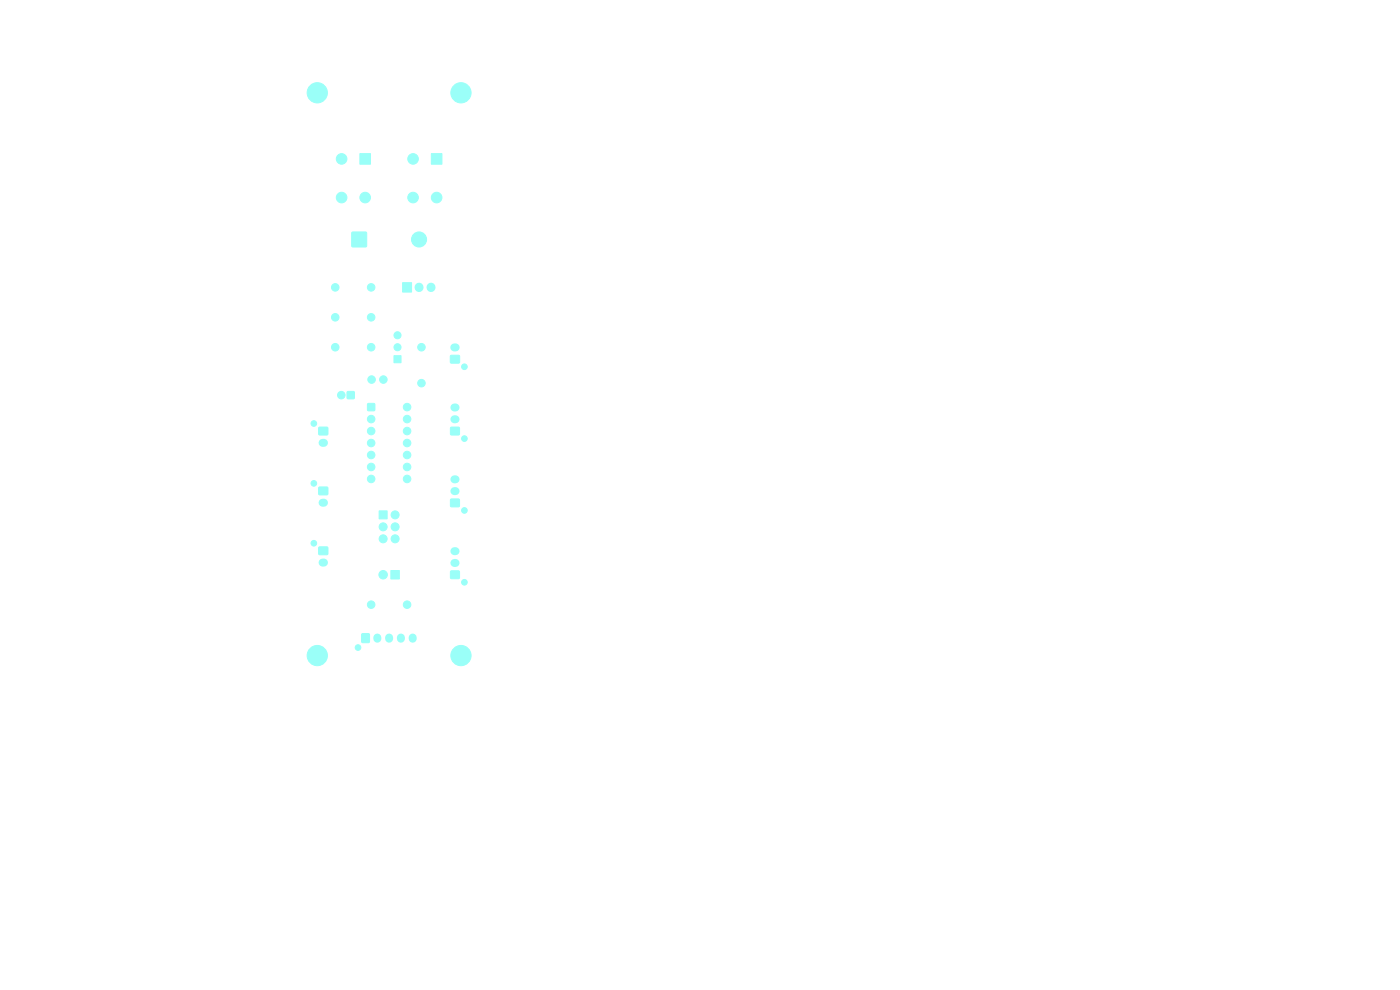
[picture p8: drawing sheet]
<svg xmlns="http://www.w3.org/2000/svg" width="297mm" height="210mm" viewBox="0 0 297 210" stroke-linecap="round" stroke-linejoin="round" font-family="sans-serif">
<g fill="#9afff8" stroke="#9afff8" stroke-width=".21">
<path d="M74.7 49.3h3v3h-3z"/>
<path d="M73.7 83.1h1.4v1.4h-1.4z"/>
<path d="M95.6 121.1h1.8v1.6h-1.8z"/>
<path d="M67.7 90.7h1.8v1.5h-1.8z"/>
<path d="M78 85.6h1.5v1.5h-1.5z"/>
<path d="M76.3 32.6h2.3v2.2h-2.3z"/>
<path d="M76.8 134.5h1.5v1.8h-1.5z"/>
<path d="M91.5 32.6h2.3v2.2h-2.3z"/>
<path d="M82.9 121h1.8v1.8h-1.8z"/>
<path d="M95.6 75.4h1.8v1.6h-1.8z"/>
<path d="M80.4 108.4h1.7v1.7h-1.7z"/>
<path d="M85.4 60h1.9v2h-1.9z"/>
<path d="M95.6 105.9h1.8v1.6h-1.8z"/>
<path d="M95.6 90.7h1.8v1.5h-1.8z"/>
<path d="M67.7 116.1h1.8v1.5h-1.8z"/>
<path d="M83.6 75.5h1.5v1.5h-1.5z"/>
<path d="M67.7 103.4h1.8v1.5h-1.8z"/>
<circle cx="97.8" cy="19.7" r="2.15"/>
<circle cx="88.9" cy="50.8" r="1.6"/>
<circle cx="71.1" cy="61" r=".8"/>
<circle cx="78.7" cy="61" r=".8"/>
<circle cx="72.4" cy="83.8" r=".8"/>
<circle cx="98.5" cy="123.5" r=".6"/>
<circle cx="66.6" cy="89.8" r=".6"/>
<circle cx="67.3" cy="19.7" r="2.15"/>
<circle cx="67.3" cy="139.1" r="2.15"/>
<circle cx="78.8" cy="80.5" r=".8"/>
<circle cx="81.3" cy="80.5" r=".8"/>
<circle cx="78.7" cy="88.9" r=".8"/>
<circle cx="78.7" cy="91.4" r=".8"/>
<circle cx="78.7" cy="94" r=".8"/>
<circle cx="78.7" cy="96.5" r=".8"/>
<circle cx="78.7" cy="99.1" r=".8"/>
<circle cx="78.7" cy="101.6" r=".8"/>
<circle cx="86.4" cy="101.6" r=".8"/>
<circle cx="86.4" cy="99.1" r=".8"/>
<circle cx="86.4" cy="96.5" r=".8"/>
<circle cx="86.4" cy="94" r=".8"/>
<circle cx="86.4" cy="91.4" r=".8"/>
<circle cx="86.4" cy="88.9" r=".8"/>
<circle cx="86.4" cy="86.4" r=".8"/>
<circle cx="86.4" cy="128.3" r=".8"/>
<circle cx="78.7" cy="128.3" r=".8"/>
<circle cx="77.5" cy="41.9" r="1.12"/>
<circle cx="72.5" cy="33.7" r="1.13"/>
<circle cx="72.5" cy="41.9" r="1.12"/>
<circle cx="76" cy="137.4" r=".6"/>
<circle cx="78.7" cy="67.3" r=".8"/>
<circle cx="71.1" cy="67.3" r=".8"/>
<circle cx="92.6" cy="41.9" r="1.12"/>
<circle cx="87.6" cy="33.7" r="1.13"/>
<circle cx="87.6" cy="41.9" r="1.12"/>
<circle cx="81.3" cy="121.9" r=".9"/>
<circle cx="98.5" cy="77.8" r=".6"/>
<circle cx="83.8" cy="109.2" r=".85"/>
<circle cx="81.3" cy="111.8" r=".85"/>
<circle cx="83.8" cy="111.8" r=".85"/>
<circle cx="81.3" cy="114.3" r=".85"/>
<circle cx="83.8" cy="114.3" r=".85"/>
<circle cx="71.1" cy="73.7" r=".8"/>
<circle cx="78.7" cy="73.7" r=".8"/>
<circle cx="98.5" cy="108.3" r=".6"/>
<circle cx="98.5" cy="93" r=".6"/>
<circle cx="97.8" cy="139.1" r="2.15"/>
<circle cx="89.4" cy="73.7" r=".8"/>
<circle cx="89.4" cy="81.3" r=".8"/>
<circle cx="66.6" cy="115.2" r=".6"/>
<circle cx="84.3" cy="73.7" r=".75"/>
<circle cx="84.3" cy="71.1" r=".75"/>
<circle cx="66.6" cy="102.5" r=".6"/>
</g>
<g fill="none" stroke="#9afff8" stroke-width="1.7">
<path d="M96.4 73.7h.3M68.4 93.9h.3M96.4 88.9h.2M96.4 86.4h.2M68.4 119.3h.3M68.4 106.6h.3M96.4 119.4h.2M96.4 116.9h.2M96.4 104.2h.2M96.4 101.7h.2M80 135.2v.3M82.5 135.2v.3"/>
<path d="M85.1 135.2v.3M87.5 135.2v.3"/>
</g>
<path d="M88.9 60.9v.1M91.4 60.9v.1" fill="none" stroke="#9afff8" stroke-width="1.9"/>
</svg>
